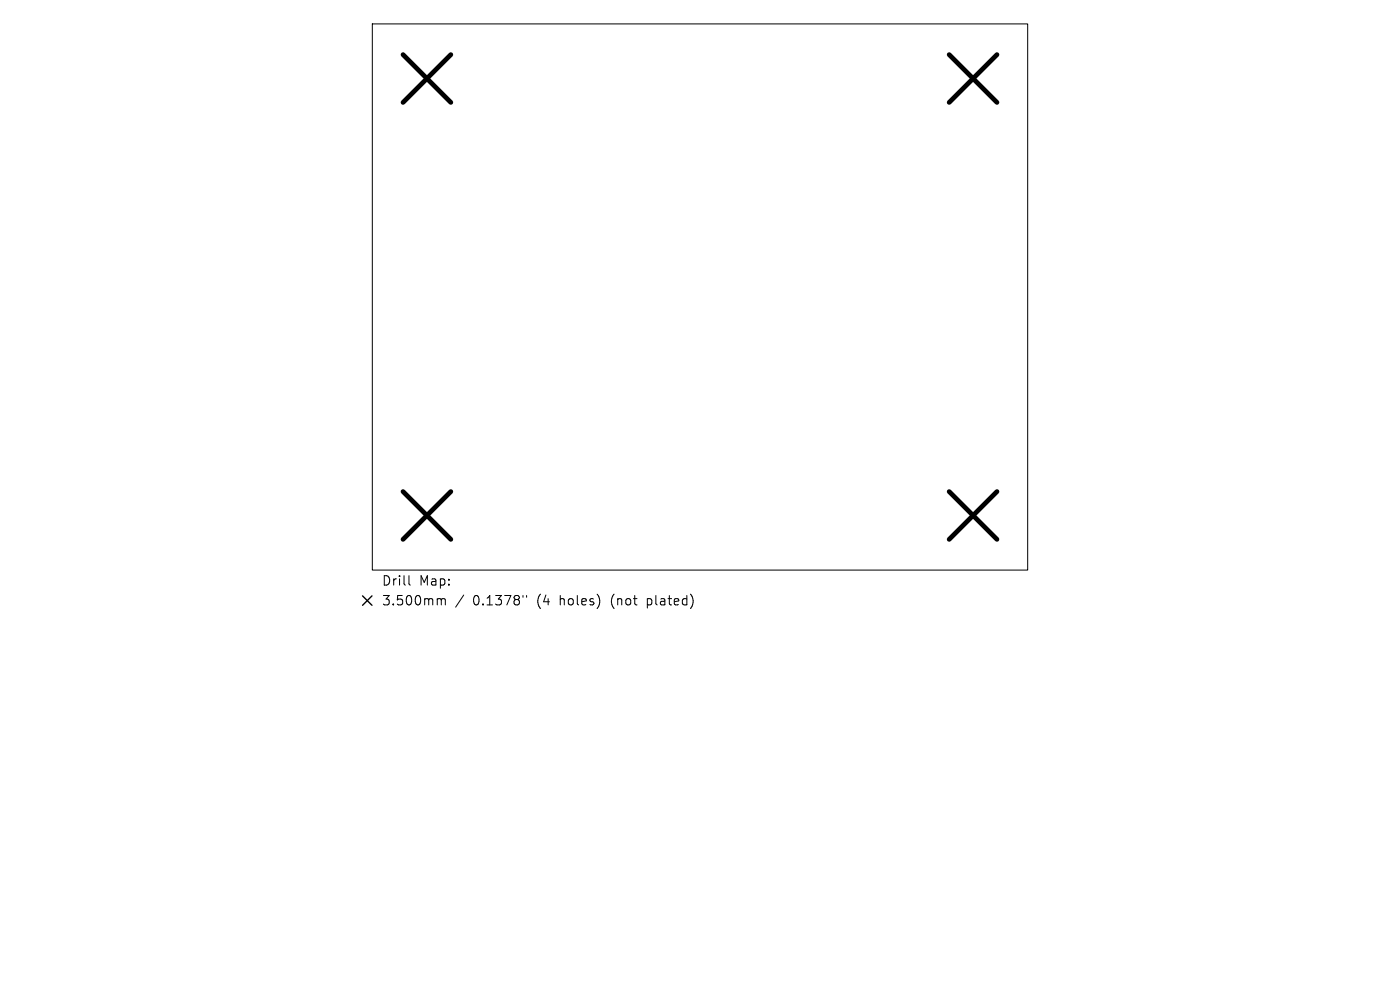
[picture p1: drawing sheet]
<svg xmlns="http://www.w3.org/2000/svg" width="297mm" height="210mm" viewBox="0 0 297 210" stroke-linecap="round" stroke-linejoin="round" font-family="sans-serif">
<defs><g id="words">
<g font-size="2.8">
<text x="80.9" y="124.5">Drill</text>
<text x="88.9" y="124.5">Map:</text>
<text x="80.9" y="128.7">3.500mm</text>
<text x="100.4" y="128.7">0.1378&quot;</text>
<text x="114.1" y="128.7">(4</text>
<text x="119" y="128.7">holes)</text>
<text x="130.1" y="128.7">(not</text>
<text x="137.9" y="128.7">plated)</text>
</g>
</g></defs>
<path d="M79 5.1h139v115.8h-139zM86.8 122.1v1.7l.2 .3M93 127h.3l.3 .3M93.6 127.3l.3-.3 .5 .1 .1 1.2M93.6 127.3v1M98.4 126.2l-1.7 2.6M110.9 126.3v.4M111.7 126.3v.4" fill="none" stroke="#000" stroke-width=".21"/>
<path d="M85.5 11.6l10.1 10.1M95.6 11.6l-10.1 10.1M201.4 11.6l10.1 10.1M211.5 11.6l-10.1 10.1M85.5 104.3l10.1 10.1M95.6 104.3l-10.1 10.1M201.4 104.3l10.1 10.1M211.5 104.3l-10.1 10.1" fill="none" stroke="#000" stroke-width="1"/>
<path d="M76.9 126.4l2 2M78.9 126.4l-2 2" fill="none" stroke="#000" stroke-width=".29"/>
<use href="#words"/>
</svg>
